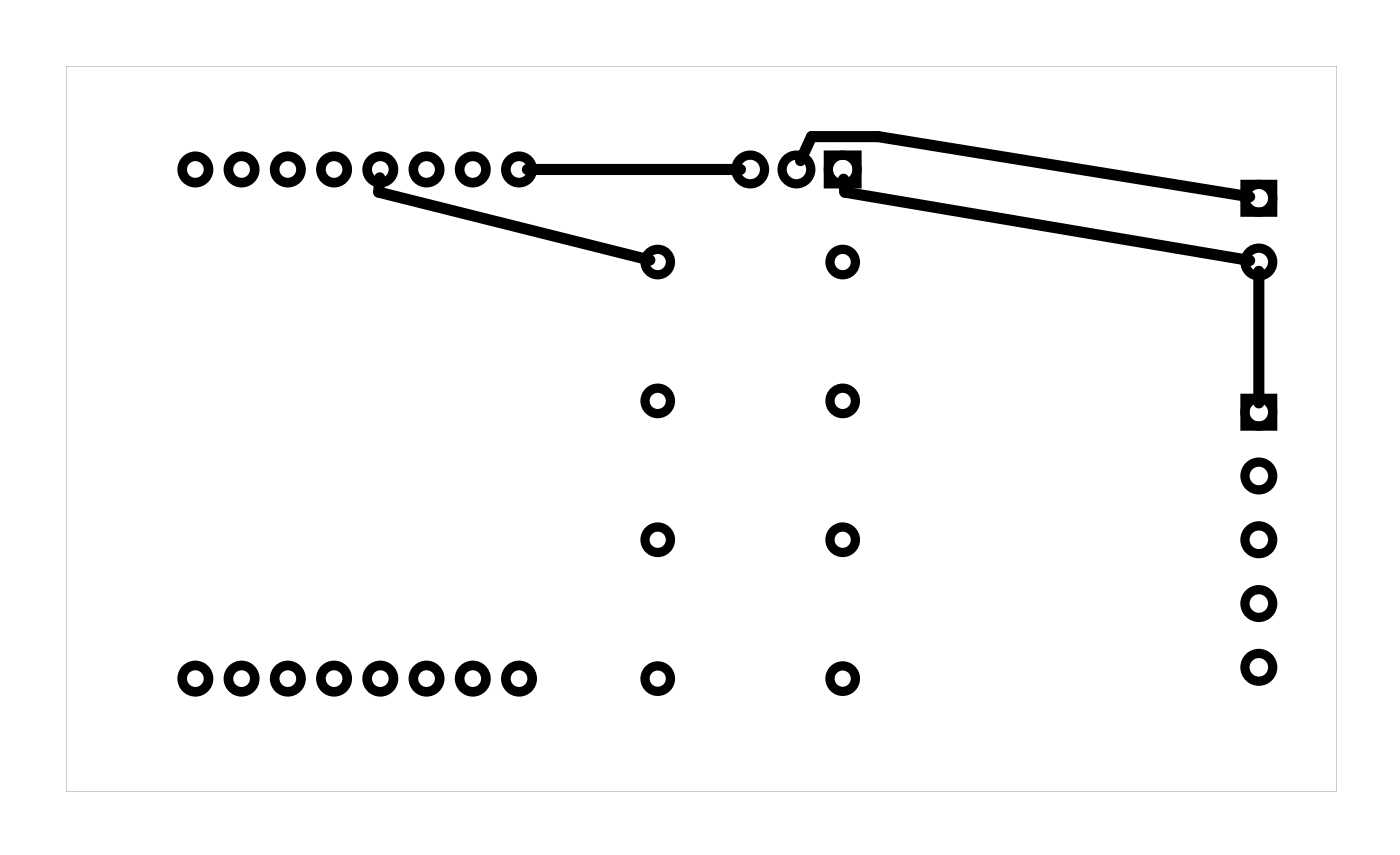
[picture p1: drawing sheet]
<svg xmlns="http://www.w3.org/2000/svg" width="77mm" height="47mm" viewBox="0 0 77 47" stroke-linecap="round" stroke-linejoin="round" font-family="sans-serif">
<path d="M3.6 3.6v39.8h69.8v-39.8zM3.6 3.6h69.8v39.8h-69.8z" fill="#000"/>
<g fill="none" stroke="#000" stroke-width=".51">
<path d="M45.5 8.5h1.6v1.6h-1.6zM68.4 10.1h1.5v1.5h-1.5zM68.4 21.9h1.5v1.5h-1.5z"/>
<circle cx="36.1" cy="14.4" r=".7"/>
<circle cx="41.2" cy="9.3" r=".79"/>
<circle cx="43.8" cy="9.3" r=".79"/>
<circle cx="46.3" cy="14.4" r=".7"/>
<circle cx="46.3" cy="9.3" r=".79"/>
<circle cx="69.2" cy="10.9" r=".76"/>
<circle cx="69.2" cy="14.4" r=".76"/>
<circle cx="36.1" cy="37.2" r=".7"/>
<circle cx="36.1" cy="22" r=".7"/>
<circle cx="36.1" cy="29.6" r=".7"/>
<circle cx="46.3" cy="29.6" r=".7"/>
<circle cx="46.3" cy="22" r=".7"/>
<circle cx="46.3" cy="37.2" r=".7"/>
<circle cx="69.2" cy="36.6" r=".76"/>
<circle cx="69.2" cy="29.6" r=".76"/>
<circle cx="69.2" cy="22.6" r=".76"/>
<circle cx="69.2" cy="33.1" r=".76"/>
<circle cx="69.2" cy="26.1" r=".76"/>
</g>
<g fill="none" stroke="#000" stroke-width=".53">
<circle cx="10.7" cy="9.3" r=".72"/>
<circle cx="13.3" cy="9.3" r=".72"/>
<circle cx="15.8" cy="9.3" r=".72"/>
<circle cx="18.4" cy="9.3" r=".72"/>
<circle cx="20.9" cy="9.3" r=".72"/>
<circle cx="23.4" cy="9.3" r=".72"/>
<circle cx="26" cy="9.3" r=".72"/>
<circle cx="28.5" cy="9.3" r=".72"/>
<circle cx="10.7" cy="37.2" r=".72"/>
<circle cx="13.3" cy="37.2" r=".72"/>
<circle cx="15.8" cy="37.2" r=".72"/>
<circle cx="18.4" cy="37.2" r=".72"/>
<circle cx="20.9" cy="37.2" r=".72"/>
<circle cx="23.4" cy="37.2" r=".72"/>
<circle cx="26" cy="37.2" r=".72"/>
<circle cx="28.5" cy="37.2" r=".72"/>
</g>
<path d="M20.9 9.8l-.1 .7 14.9 3.8M29 9.3h11.7M44 8.8l.6-1.3h3.6l20.4 3.3M46.3 9.8l.1 .7 22.3 3.8M69.2 14.9v7.2" fill="none" stroke="#000" stroke-width=".61"/>
</svg>
